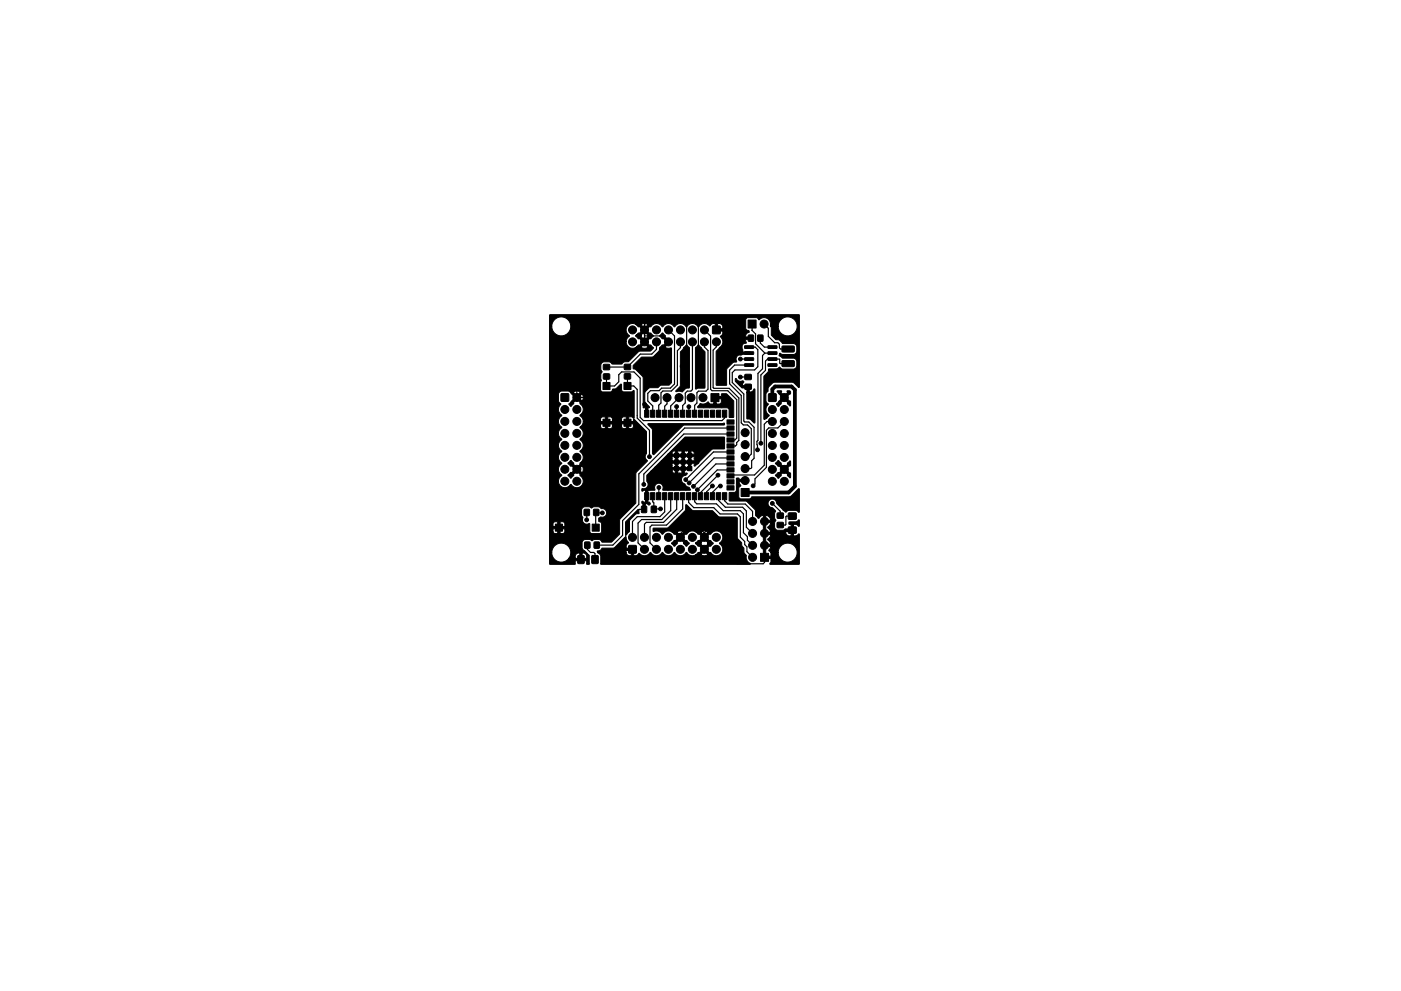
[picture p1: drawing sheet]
<svg xmlns="http://www.w3.org/2000/svg" width="297mm" height="210mm" viewBox="0 0 297 210" stroke-linecap="round" stroke-linejoin="round" font-family="sans-serif">
<g fill="#000" stroke="#000" stroke-width=".21">
<path d="M128 77.4h1.2v1h-1.2zM132.4 77.3h1.3v1.1h-1.3zM139.9 71.2l.6-.5 .6 .5-.1 .2 1 1.1-1 1.2 .6 .2h.8v7.3l-.6 .5h-1.6l-.7 .6h-1.8l-.9 .8-.1 2.1 1 1.2-.3 .1v1.5h-.4l-.1-.1v-1.4l-.5-.1-.1-6.3-1.5-1.7-.6-.2v-.6l1.8-1.8 2.4-.1 1.3-1.2 .1-.8 .6-.5 .2 .1 .8-.8-.8-.7-.2 .1zM144.9 73.7l.7-.5 .6 .6v8.4l-.8 .2-.7 .7-.6-.1-.7 .1-.1-.2 1-1.1v-7.1zM147.5 73.7l.7-.5 1.3 1.5-.1 7.6-1.4 .1-.4 .2-.2-.2zM151.1 69.2h1.6v1.6h-1.6zM157.9 73.4h1.8l.1 .5h-1.9zM157.9 74.7l1.8-.1 .1 .5-1.9 .1zM157.9 75.9h1.8l.1 .5-1.9 .1zM157.9 77.2h1.8l.1 .5h-1.9zM158.7 71.1h1v1.3h-1zM158.6 67.9h1.7v1.7h-1.7z"/>
<path d="M160.7 71.1h1v1.3h-1zM162.8 77.2h1.9v.5h-1.8zM162.8 75.9h1.9v.5l-1.8 .1zM162.8 74.7l1.9-.1v.5l-1.8 .1zM162.8 73.4h1.9v.5h-1.8zM165.8 73.5l2.5-.1 .1 .2v.9l-.2 .2h-2.3l-.1-.3zM165.8 76.6l2.5-.1 .1 .2v.9l-.2 .2h-2.3l-.1-.3zM116.5 66.8h52.9l.1 15.4h-.2l-.9-.9-.4-.2h-3.6l-.6 .1-.8 .9-.2 .9-.4 .6v1.5l.5 .6-.1 .2a1.45 1.45 0 0 0 .3 2.3l-.6 .6-.5 .2v-9.2l.8-.8 .2-.7h1.7l.6-.4 .6 .4h2.3l.4-.2 .3-.4v-1.1l-.4-.5-2.5-.1-.8-.5 .2-.6 .6 .3h2.2l.4-.2 .3-.5v-1l-.1-.3-.5-.3h-2.4l-.6-.7-.8-.1-1-1v-1.6l-.1-.3h1.6l.3 1.1 .9 .8a2.01 2.01 0 0 0 2.7-1.3 2.01 2.01 0 0 0-1.6-2.5 2.01 2.01 0 0 0-2.3 1.9h-1.6a1.47 1.47 0 0 0-1-1.8 1.59 1.59 0 0 0-1.5 .4l-.5-.4h-2l-.3 .4v1.8a.68 .68 0 0 0 .7 .6l.1 .2a1.01 1.01 0 0 0-.8 .9v.2h1.3l.1 .4-.2 .1h-1.2l.1 .8-.6 .2-.3 .4 .2 .9-.1 .4h1.6l.1 .3-.1 .2h-1.6l-.1 .1a.98 .98 0 0 0-1.1 .4 .98 .98 0 0 0 0 1.1l-.8 .1-1.3 1.4-.1 3.4h-2.1l-.1-7.1 .8-.9a1.44 1.44 0 0 0 .1-2.3l.5-.5v-.6l-1.5-.1-.1-.5h1.6v-.5l-.2-.4-.9-.2v1.1h-.5v-1.1l-.6 .1-.5 .5-.2-.2a1.46 1.46 0 0 0-2.2 .3l-.4-.3a1.46 1.46 0 0 0-2.2 .3l-.3-.3a1.46 1.46 0 0 0-2.2 .3l-.3-.3a1.46 1.46 0 0 0-2.3 .3l-.3-.3a1.46 1.46 0 0 0-2.2 .3l-.1-.1-.8 .8 .8 .7h.2l.5 .6-.5 .6-.2-.1-.8 .7 .8 .8 .2-.1 .5 .6-.5 .7h-2.5l-2.2 2.2-1 .1-.5 .4h-2l-.6-.4h-1.1l-.4 .1-.3 .6v.9l.3 .5-.3 .6 .1 1.2-.2 .4v1.6l.2 .3 .3 .2h1.7l.2-.2 .2-.5h.7l1-1 .2 .1v1.1l.2 .4h1.8l.5-.3 .2 .1v5.7l-.2 .1-.4-.3h-.6v1h1v-.4h.2l2.5 2.5v4.8a1.05 1.05 0 0 0 .3 1.5l-2.5 2.5v6.4l-3.3 3.4-.1 3.2-1.8 1.7h-1.9l-.4-.4-.4-.2-.9 .1-.5 .2-.5-.2h-1l-.5 .4v1.5l1.5 1.5-.1 1.8h-.5v-.7h-2.4l-.1 .7h-5.3l-.1-2.5h.5a2.01 2.01 0 0 0 1.4 2 2.01 2.01 0 0 0 2.2-.8l3.8 .1-.2-.9-.5-.3h-.3v1.1h-.5v-1.1l-.5 .1-.3 .2-.1 .8h-1.4l.3-.6 .1-.8a2.01 2.01 0 0 0-2.1-1.8 2.01 2.01 0 0 0-1.9 2h-.5v-4.5h.7l.4 .5h1.8l.3-.3 .1-.7h-1v1h-.6v-1h-1v.5h-.7v-1h3.2l.1-.6-.3-.4h-.7v1h-.6v-1h-.6l-.3 .3-.1 .7h-.7v-2.5h6.8l.3 .7a.91 .91 0 0 0 .2 1.1 .91 .91 0 0 0 1.1 .1l.1 .1v1.5l.2 .4 .3 .1 1.8-.1 .3-.3v-1.7l-.2-.3-.5-.2v-.6l.5-.3h.5a.91 .91 0 0 0 .7-.9 .91 .91 0 0 0-.8-.9h-.3l-.7-.4h-.9l-.5 .3-.5-.3h-1l-.5 .4-.1 1.3h-6.8v-7.1h1.9a1.42 1.42 0 0 0 1.1 1.3 1.42 1.42 0 0 0 1.5-.6 1.41 1.41 0 0 0 2.3 .3 1.41 1.41 0 0 0-.4-2.3l.2-.1-.8-.8-.8 .8 .1 .2-.5 .6-.7-.7 1.5-1.2h.8l.7 .7a1.32 1.32 0 0 0 0-1.5l-.7 .8h-.8l-.7-.8-.3 .1-.5-.6 .7-.6 .5 .5-.1 .3 .8 .7 .8-.7-.2-.2 .3-.2a1.44 1.44 0 0 0-.3-2.3 1.49 1.49 0 0 0 0-2.6 1.49 1.49 0 0 0 0-2.5l.2-.2h4.2l.4 .5h1.7l.3-.2 .1-.3h2l.4 .4h1.6l.3-.1 .2-.3v-.6h-1v1h-.5v-1h-1v.6h-2v-.5h-1v.9h-.5v-.9h-1v.5h-4.2l.4-.4 .2-.7h9.1v-1l-.9 .2-.1 .8h-2l-.1-.8-.8-.2-.1 1h-.5v-1h-.5l-.4 .3-.1 .7h-3.6l-.2-.6-.6-.7a1.49 1.49 0 0 0 0-2.5l.2-.2-.8-.7-.8 .7 .1 .3-.5 .5-.5-.4 1.3-1.5h.8l.7 .8a1.33 1.33 0 0 0 0-1.5l-.7 .7h-.8l-1-1.1h.6l.8 .8 .8-.8a1.33 1.33 0 0 0-1.6 0h-.6l-.5-.2h-1.3l-.4 .1-.3 .5v1.4l.5 .8a1.45 1.45 0 0 0 .2 2.3 1.48 1.48 0 0 0 0 2.6 1.48 1.48 0 0 0 0 2.5 1.49 1.49 0 0 0 0 2.6 1.48 1.48 0 0 0 0 2.5 1.48 1.48 0 0 0 0 2.5l-.5 .6-.2 .7h-1.9v-29.6h16.2a1.36 1.36 0 0 0 2.2 1.2h1a1.29 1.29 0 0 0 1.5-.1l-.8-.7-.7 .8h-1l.4-.5 .2 .1 .8-.8-.8-.7-.2 .1-.5-.6 .1-.2h1l.1 .2-.1 .1 .8 .8 .7-.8v-.3l-.8-.7-.7 .7h-1l.4-.4 .2 .1 .8-.8-.8-.8-.2 .1-.4-.4h1l.8 .7 .7-.7a1.33 1.33 0 0 0-1.5 0h-1a1.4 1.4 0 0 0-2 .4 1.4 1.4 0 0 0 .6 2l-.6 .6-.2 .6h-16.2v-3.3h.5l.3 1.1 .9 .8a2.01 2.01 0 0 0 2.7-1.3 2.01 2.01 0 0 0-1.6-2.5 2.01 2.01 0 0 0-2.3 1.9h-.5zM119 83.6h1.5v1.5h-1.5zM128 79.4h1.2v1h-1.2zM127.8 88.9h1.5v1.5h-1.5zM127.8 81.1h1.5v1.5h-1.5z"/>
<path d="M132.4 79.3h1.3v1.1h-1.3zM132.3 88.9h1.5v1.5h-1.5zM132.3 81.1h1.5v1.5h-1.5zM136.7 87h.9v1.5h-.9zM137.9 87h.9v1.5h-.9zM139.2 87h.9v1.5h-.9zM140.5 87h.9v1.5h-.9zM141.8 87h.8v1.5h-.8zM143 97.6h.9v.9h-.9zM143 99h.9v.9h-.9zM143 96.2h.9v.9h-.9zM143 87h.9v1.5h-.9z"/>
<path d="M144.3 87h.9v1.5h-.9zM144.4 97.6h.9v.9h-.9zM144.4 99h.9v.9h-.9zM144.4 96.2h.9v.9h-.9zM145.6 87h.9v1.5h-.9zM145.8 96.2h.9v.9h-.9zM145.8 97.6h.9v.9h-.9zM145.8 99h.9v.9h-.9zM146.8 87h.9v1.5h-.9zM148.1 87h.9v1.5h-.9zM149.4 87h.9v1.5h-.9zM150.6 87h.9v1.5h-.9z"/>
<path d="M150.7 83.5h1.7v1.7h-1.7zM151.9 87h.9v1.5h-.9zM153.2 87h.9v1.5h-.9zM137.4 89.9h15.6l.5-.2 .1 .3-.1 .2h-8.6l-6.3 6.3-.3-.3v-5l-.9-1.1zM140.2 97.8h7v-.9h-.7v.9h-.5v-.9h-.9v.9h-.5v-.9h-.9v.9h-.5v-.9h-.7v.9h-2.3l1.4-1.4h5.6l-.1-.5-.4-.2h-.2v.7h-.5v-.7h-.9v.7h-.5v-.7h-.9v.7h-.5v-.7l-.6 .1-.1 .6h-.9l3.7-3.7h8.3v2.5l-2.6 .1-3.6 3.6-.2-.1v-.5h-.7v1.3l-1.4 .1v.7l.5-.1 .1 .2-.3 .4a.91 .91 0 0 0-.9 .8 .91 .91 0 0 0 .6 .9l.4 .5 .6 .3 .2 .6h-5.7a1.23 1.23 0 0 0-.4-1.3l-.4-.2a.93 .93 0 0 0-.9 1.4l-.1 .1h-1.4v2.5h.3l.2 .4-.3 .3-.8-.4v1.4l-.4 .1-.1-.1v-1.3l-.2-.1v-.3l.1-.2 .7 .2v-2.5l-.8 .2v-.4l.2-.1a.93 .93 0 0 0 1-.5 .93 .93 0 0 0-.2-1.1l.1-1.3 .9-.9h4.4l.4 .5h1.7v-.7h-.9v.7h-.5v-.7h-.7v.2h-4.4l.7-.7h7.2v-.9h-.9v.9h-.5v-.9h-.9v.9h-.5v-.9h-.7v.9h-3.7zM148.4 85.6h.1a1.52 1.52 0 0 0 1.7-.3l.4 .4h2.1l.2-.4v-.7h-1.1v1.1h-.5l.1-1.5 1.5-.1 .1-.6 1.1 .1 1.5 1.5-.1 3.4h-.9v-1.6l-.3-.3-6.3-.1-.1-.3zM154.1 99.3h1.5v.9h-1.5zM154.1 98h1.5v.9h-1.5zM154.1 96.7h1.5v.9h-1.5zM154.1 95.4h1.5v.9h-1.5zM154.1 94.2h1.5v.9h-1.5zM154.1 92.9h1.5v.9h-1.5z"/>
<path d="M154.1 91.6h1.5v.9h-1.5zM154.1 90.4h1.5v.9h-1.5zM154.1 89.1h1.5v.9h-1.5zM155.9 80.3h.2l.6 .6 .8-.1 .2 .1-.3 .9h1.4l.1 1.4 .5-.1 .5-.6 .1 .1v7.1l-.9-.7-.8-.2 .1-6.5h-1.1l-1.4-1.4zM158 81.5h1.3v1.1h-1.3zM158 79.5h1.3v1h-1.3zM163 83.6h1.5v1.5h-1.5zM164.4 98.2l.7-.5 .5 .6-.1 .2 .8 .7 .7-.7v-.3l.6-.4v1l-.9 .8 .9 .8v.9l-.2 .1-.4-.5v-.2l-.7-.7-.8 .7 .1 .2-.7 .5-.5-.6 .6-.6 .2 .1 .7-.7-.7-.8-.3 .1zM164.8 83l.9-.1-.2 .3 .8 .8 .7-.8-.1-.1v-.2l.7 .1v.6l-.9 .8 .9 .7v1h-.2l-.4-.4v-.2l-.7-.8-.8 .8 .1 .2-.7 .5-.3-.5 1.3-1.4-.8-.8zM117.8 111.2h1.4v1.5h-1.4zM122.5 117.9h1.3v1.6h-1.3zM123.9 108.1h1v1.2h-1z"/>
<path d="M124 115h1v1.3h-1zM125.5 117.9h1.3v1.6h-1.3zM125.5 111.2h1.6v1.5h-1.6zM125.9 108.1h1v1.2h-1zM126 115h1v1.3h-1zM133.3 115.8h1.6v1.5h-1.6zM132.7 110.7l2.5-2.6h.2l.1 .9-.8 .1-1.1 1.2-.1 2.4-.7 .8-.2-.1zM136 107.4h1.1v1.3h-1.1zM136.7 104.5h.9v1.5h-.9zM138.1 107.4h1v1.3h-1zM137.9 104.5h.9v1.5h-.9zM139.2 104.5h.9v1.5h-.9z"/>
<path d="M140.5 104.5h.9v1.5h-.9zM141.8 104.5h.8v1.5h-.8zM143 104.5h.9v1.5h-.9zM144.3 104.5h.9v1.5h-.9zM126.7 116.9a1 1 0 0 0 1-.6l2.5-.1 2.4-2.3 .3 .7 .4 .5-.5 .5-.1 .7h1.6l.1 1.6 .6-.1 .4-.4 .3 .1a1.36 1.36 0 0 0 2.1-.2l.1-.1a1.52 1.52 0 0 0 2.3 .2l.3-.2a1.41 1.41 0 0 0 2.4 .1v-.1a1.52 1.52 0 0 0 2.4 .2l.2-.2a1.44 1.44 0 0 0 2.1 .5h1a1.29 1.29 0 0 0 1.5 0l-.8-.8-.7 .8h-1l.4-.5 .2 .1 .8-.8h.7l.8 .8 .1-.1a1.52 1.52 0 0 0 2.3 .2 1.45 1.45 0 0 0-.4-2.1l.5-.5a1.4 1.4 0 0 0-.5-2 1.4 1.4 0 0 0-1.9 .6l-.1-.1-.8 .7 .8 .8 .2-.1 .5 .5-.5 .6h-.2l-.8 .7h-.7l-.8-.7-.2 .1-.5-.6 .1-.2h1l.1 .2-.1 .1 .7 .8 .8-.8-.1-.1 .1-.2-.8-.7-.7 .7h-1l.4-.4 .2 .1 .8-.8-.8-.7h-.2l-.4-.4h1l.7 .7 .8-.7a1.3 1.3 0 0 0-1.5 0h-1a1.47 1.47 0 0 0-2.1 .5l-.1-.1-.8 .7 .8 .8 .2-.1 .5 .5-.5 .6-.2 .1-.5-.6 .1-.2-.7-.7-.8 .7 .1 .3-.7 .5-.5-.7 .5-.5 .2 .1 .8-.8-.8-.7h-.2l-.4-.4h1l.8 .7 .7-.7a1.3 1.3 0 0 0-1.5 0h-1a1.47 1.47 0 0 0-2.1 .5l-.3-.4a1.4 1.4 0 0 0-1.5-.2l-.2-.2 .1-.5 2.9-.1 .3-.1 3.6-3.5 .1-1.3 1.5 1.2h4.1l1.5 1.4h3.5l.3 .2v4.2l1 1.1v.6l.4 .5 .1 1 .4 .7a1.48 1.48 0 0 0 .9 1.6l-.1 .1h-31.5l-.2-.1 .1-1.7-.7-.7h6l.3 .6 .8 .1v-1.1h-1.1v.4h-6zM145.6 104.5h.9v1.5h-.9zM146.8 104.5h.9v1.5h-.9zM148.1 104.5h.9v1.5h-.9zM149.4 104.5h.9v1.5h-.9zM150.6 104.5h.9v1.5h-.9zM151.9 104.5h.9v1.5h-.9zM153.2 104.5h.9v1.5h-.9z"/>
<path d="M154.1 103.1h1.5v.9h-1.5zM154.1 101.8h1.5v.9h-1.5zM154.1 100.5h1.5v.9h-1.5zM156.2 101.5l.4-.1 .1 .3h1.4l.1 .1v.4h-1.5l.4 .9-.5 .4v1.9l.4 .4h1.9l.5-.4h8l.4-.2 1.5-1.5h.2l-.1 5-.7-.4h-1.5l-.6 .4-1.9-1.9a.92 .92 0 0 0-1-.9 .92 .92 0 0 0-.9 1 .92 .92 0 0 0 1 .8l.7 .7-.3 .6v.9l.3 .5-.3 .5v.9l.5 .6 1.2 .1 .6-.3h1.2v-.9l-.4-.1v-.4l1.5-.1 .5-.4 .2 .1-.1 1.3-.5-.4h-.7v2.4l.7-.1 .4-.3 .2 .1v6.3h-6.2l-.1-.1 .2-.4 .1-.7-1.6-.1-.1-.4h1.7l-.1-.8h1.6a2.01 2.01 0 0 0 1.8 2.1 2.01 2.01 0 0 0 2.2-1.8 2.01 2.01 0 0 0-1.6-2.2h-.6a2 2 0 0 0-1.8 1.9h-1.6l-.4-.4 .4-.8h-1v2h-.6v-2.6l1.6 .1-.2-.6-.5-.5 .6-.5 .1-.5h-1v2h-.6v-2.4h4.8l.3 .5 .8 .2v-1h-1.1v.3h-4.8l1.6-.1-.2-.6-.5-.4 .6-.6 .1-.4h-1v2h-.6v-2.5h1.6a1.29 1.29 0 0 0-1-1.1v1.1h-.6v-1.1l-1.1 .7-.5-.6-.1-1.3-1.9-1.8-3.6-.1v-1.7h1.1l.4-.4zM157.1 103.6h1.7v1.7h-1.7zM161.3 117.4h1.6v1.7h-1.6zM164.8 108.9h1.3v1h-1.3zM164.8 110.9h1.3v1h-1.3zM167.2 111.8h1.6v1.3h-1.6zM167.2 108.9h1.6v1.2h-1.6z"/>
<circle cx="134.1" cy="70" r=".85"/>
<circle cx="134.1" cy="72.5" r=".85"/>
<circle cx="136.7" cy="72.5" r=".85"/>
<circle cx="136.7" cy="70" r=".85"/>
<circle cx="139.2" cy="72.5" r=".85"/>
<circle cx="139.2" cy="70" r=".85"/>
<circle cx="141.7" cy="72.5" r=".85"/>
<circle cx="141.7" cy="70" r=".85"/>
<circle cx="144.3" cy="72.5" r=".85"/>
<circle cx="144.3" cy="70" r=".85"/>
<circle cx="144.6" cy="77.7" r=".4"/>
<circle cx="146.8" cy="72.5" r=".85"/>
<circle cx="146.8" cy="70" r=".85"/>
<circle cx="148.1" cy="77.7" r=".4"/>
<circle cx="149.4" cy="70" r=".85"/>
<circle cx="149.4" cy="72.5" r=".85"/>
<circle cx="151.9" cy="72.5" r=".85"/>
<circle cx="157" cy="80" r=".4"/>
<circle cx="157" cy="76.2" r=".4"/>
<circle cx="157" cy="74.9" r=".4"/>
<circle cx="162" cy="68.7" r=".85"/>
<circle cx="118.2" cy="81.1" r=".4"/>
<circle cx="119.8" cy="99.6" r=".85"/>
<circle cx="119.8" cy="97" r=".85"/>
<circle cx="119.8" cy="91.9" r=".85"/>
<circle cx="119.8" cy="89.4" r=".85"/>
<circle cx="119.8" cy="94.5" r=".85"/>
<circle cx="119.8" cy="86.9" r=".85"/>
<circle cx="122.3" cy="99.6" r=".85"/>
<circle cx="122.3" cy="84.3" r=".85"/>
<circle cx="122.3" cy="89.4" r=".85"/>
<circle cx="122.3" cy="86.9" r=".85"/>
<circle cx="122.3" cy="91.9" r=".85"/>
<circle cx="122.3" cy="97" r=".85"/>
<circle cx="122.3" cy="94.5" r=".85"/>
<circle cx="127.3" cy="95.2" r=".4"/>
<circle cx="136.7" cy="85.8" r=".4"/>
<circle cx="137.7" cy="96.9" r=".4"/>
<circle cx="138.9" cy="84.4" r=".85"/>
<circle cx="139.1" cy="95.2" r=".4"/>
<circle cx="141.4" cy="84.4" r=".85"/>
<circle cx="143.4" cy="86.3" r=".4"/>
<circle cx="144" cy="84.4" r=".85"/>
<circle cx="146" cy="86.3" r=".4"/>
<circle cx="146.5" cy="84.4" r=".85"/>
<circle cx="147.8" cy="95.2" r=".4"/>
<circle cx="147.8" cy="98.1" r=".4"/>
<circle cx="149" cy="84.4" r=".85"/>
<circle cx="157.1" cy="81.4" r=".4"/>
<circle cx="158" cy="96.9" r=".85"/>
<circle cx="158" cy="91.8" r=".85"/>
<circle cx="158" cy="99.4" r=".85"/>
<circle cx="158" cy="94.3" r=".85"/>
<circle cx="160.6" cy="95.4" r=".4"/>
<circle cx="161.3" cy="94" r=".4"/>
<circle cx="162.5" cy="80.4" r=".4"/>
<circle cx="163.8" cy="86.9" r=".85"/>
<circle cx="163.8" cy="97" r=".85"/>
<circle cx="163.8" cy="92" r=".85"/>
<circle cx="163.8" cy="99.6" r=".85"/>
<circle cx="163.8" cy="94.5" r=".85"/>
<circle cx="163.8" cy="89.4" r=".85"/>
<circle cx="166.3" cy="80.4" r=".4"/>
<circle cx="166.3" cy="84.3" r=".85"/>
<circle cx="166.3" cy="99.6" r=".85"/>
<circle cx="166.3" cy="94.5" r=".85"/>
<circle cx="166.3" cy="86.9" r=".85"/>
<circle cx="166.3" cy="89.4" r=".85"/>
<circle cx="166.3" cy="97" r=".85"/>
<circle cx="166.3" cy="92" r=".85"/>
<circle cx="118.5" cy="108.7" r=".4"/>
<circle cx="119.8" cy="102.1" r=".85"/>
<circle cx="122.3" cy="102.1" r=".85"/>
<circle cx="124.4" cy="110.3" r=".4"/>
<circle cx="127.7" cy="108.8" r=".4"/>
<circle cx="129.7" cy="113.7" r=".4"/>
<circle cx="134.1" cy="114" r=".85"/>
<circle cx="136.5" cy="102.8" r=".4"/>
<circle cx="136.6" cy="114" r=".85"/>
<circle cx="136.6" cy="116.5" r=".85"/>
<circle cx="139.2" cy="114" r=".85"/>
<circle cx="139.2" cy="116.5" r=".85"/>
<circle cx="139.7" cy="103.4" r=".4"/>
<circle cx="140" cy="108" r=".4"/>
<circle cx="141.7" cy="114" r=".85"/>
<circle cx="141.7" cy="116.5" r=".85"/>
<circle cx="144.3" cy="116.5" r=".85"/>
<circle cx="144.3" cy="114" r=".85"/>
<circle cx="145.4" cy="101.8" r=".4"/>
<circle cx="146.1" cy="102.5" r=".4"/>
<circle cx="146.8" cy="116.5" r=".85"/>
<circle cx="146.8" cy="114" r=".85"/>
<circle cx="147" cy="103.2" r=".4"/>
<circle cx="147.9" cy="103.9" r=".4"/>
<circle cx="149.3" cy="114" r=".85"/>
<circle cx="149.3" cy="116.5" r=".85"/>
<circle cx="151" cy="103.1" r=".4"/>
<circle cx="151.9" cy="116.5" r=".85"/>
<circle cx="151.9" cy="114" r=".85"/>
<circle cx="152.2" cy="100.8" r=".4"/>
<circle cx="152.7" cy="103.1" r=".4"/>
<circle cx="154.9" cy="115.9" r=".4"/>
<circle cx="158" cy="102" r=".85"/>
<circle cx="159.6" cy="118.2" r=".85"/>
<circle cx="159.6" cy="113.2" r=".85"/>
<circle cx="159.6" cy="115.7" r=".85"/>
<circle cx="159.6" cy="110.6" r=".85"/>
<circle cx="159.7" cy="103.1" r=".4"/>
<circle cx="162.1" cy="113.2" r=".85"/>
<circle cx="162.1" cy="115.7" r=".85"/>
<circle cx="162.1" cy="110.6" r=".85"/>
<circle cx="163.7" cy="106.8" r=".4"/>
<circle cx="163.8" cy="102.1" r=".85"/>
<circle cx="166.3" cy="102.1" r=".85"/>
</g>
<g fill="none" stroke="#000" stroke-width=".25">
<path d="M128.6 79.9v2h1.7l.9-.9v-1.5l.6-.6h2.6l1.3 1.3v8.4l.7 .6h16.7l.5-.5v-.9M133 79.9v2M136.6 71.2l3.9 .1 1.2 1.2M139.2 72.5v1.6l-1 1h-2.4l-2.8 2.8h-4.4M141.7 70l1.3 1.3v10.2l-.9 .8h-1.8l-.5 .6h-1.9l-.6 .6v1.6l1.1 1v1.7M144.3 72.5v1.3l-.7 .6v7.3l-1.3 1.3h-1.8l-.4 .4v2.1l-.4 .5v1.8M145.6 68.1v8.6l-1 1M146.8 72.5v10.2l-.3 .3h-.8l-.4 .4v2.1l-.6 .5v1.8M148.1 77.7h.1M148.1 68.1v9.6M149.3 72.5v1.1l.8 .8v8.2l-.4 .4h-1.6l-.3 .3v2.2l-.5 .5v1.8M149.3 70l1.4 1.3v11.3l.2 .3h3.4l1.9 1.9v8.2l-.4 .4h-.9"/>
<path d="M151.9 72.5v1.1l-.7 .7v7.9l.2 .2h3.2l2 2v9l-.4 .5v.5l-.3 .2h-1M157 76.2h1.8M157 71.7l-1.8-1.7h-3.3v-1.3l-.6-.6h-13.9l-.8 .7v3.7M157 71.7h2.2M157 71.7v3.2h1.8M158.6 80h-1.6M158.8 76.2h.1M158.8 73.6h1.3l.6 .6v3.6l-.7 .7h-4.2l-.5 .6v2.1l2.4 2.4v5.7l.2 .2h.9l1.1 1.1v6.6l-.5 .6v1.4l-.2 .2h-1.2M158.8 74.9h.1M158.8 77.5h-3l-1.1 1v2.9l2.5 2.5v5.8l.4 .5h.9l.8 .7v5.4l-.5 .6h-.8M159.4 70.1l.8 .7v2.1l2 2M159.5 68.7v1.3"/>
<path d="M159.5 70l-.1 .1M161.2 71.7v1.1l.9 .8h1.7M162 68.7l.9 .9v1.8l1.4 1.3h.6l.4 .3v.8l.2 .2h1.6M162.2 74.9l-.5 .5v2.8l-1 1v14.2l-.2 .2 .1 1.8M163.4 74.9h.1M163.8 74.9h-1.6M167.1 77.1h-1.7l-.2-.9h-2.5l-.4 .4v2l-1 1v14.4M118.2 81.1h3.6l.5 .6v2.6h5.2l1.1 1.1v6.4l-1.2 1.3v2.1M128.6 89.7h4.4M128.6 89.7h.1M133 81.9h.1M133 81.9h1.4l.7 .7v6.1l2.6 2.6v5.6"/>
<path d="M136.7 85.8l.4 .4v1.6M141.4 84.4v1.3l-.5 .5v1.6M143.4 99.4h-1.6l-4.7 4.7v2.5l-.5 .6v.9h-1l-2.9 2.9v5.4l.1 .1h1.3M143.5 86.3v1.5M144 84.4l-1.8 1.7v1.7M146 86.3v1.5M147.8 95.2v2.9l-1.6-.1M154.9 95.9h-3.6l-5.9 5.9M154.9 97.2h-3.5l-5.3 5.3M154.9 98.4h-3.1l-4.8 4.8M154.9 99.7h-2.8l-4.2 4.2M154.9 90.8h-9.7l-9.8 9.7v6.5l-3.4 3.5v3.1l-2.1 2.1h-3.4"/>
<path d="M154.9 92.1h-9.9l-8.5 8.5v2.2M157.1 81.4l.6 .7h.9M162.5 80.4h3.8M163.7 89.4h-1.1l-.6 .6v8.7l-2 2.1h-4.9l-.2 .2M166.3 80.4h.1M166.3 89.4l-1.4 1.4h-1.9l-.5 .5v7.9l-2.4 2.4v1.1l-.4 .4M118.5 108.7v3.2h2.4l1.8 1.8M122.7 113.7h7M122.7 113.7v2.6l.5 .5v1.9M124.4 108.7v1.6M124.4 110.3h.1M124.5 115.7v.8l.7 .7h.7l.3 .3v1.2"/>
<path d="M127.7 108.8l-1.3-.1-.1 .1v3.1M129.7 113.7h.1M138.4 105.3v1.2l.2 .2v1.4l1.4-.1M139.7 103.4v1.8M139.7 105.2v.1M140.9 105.3v3.3l-1 1h-4.8l-1 1v3.4M142.2 105.3v3l-1.9 1.9h-4.3l-.7 .8v4.2l1.3 1.3M143.5 105.3v2.7l-2.8 2.8h-3.7l-.4 .4v2.8M144.7 105.3v2.7l-3.4 3.4h-3.1l-.4 .4v3.4l1.4 1.3M146 105.3v1.3l1.1 1.1h4.2l1.4 1.3h3.7l.6 .6v4.4l.9 .9v.6l.5 .5v1l1.2 1.2M147.3 105.3v1.1l.4 .5h4.2l1.4 1.4h3.6l.7 .7v4l.9 .9v.7l1.1 1.1M149.3 114v-1l.8-.7h3.4l1.4 1.5v4.4l1.4 1.4h5.5l.3-.3v-1.1"/>
<path d="M149.3 113.1l-.7-.7h-3.4l-.9 .9v.7M151 103.1l-1.2 1.2v1M152.2 100.8l-3.6 3.7v.8M152.4 105.3v.9l1.4 1.4h3.7l.7 .8v3.4l1.4 1.4M152.7 103.1h-.3l-1.3 1.3v.9M153.6 105.3v.9l.7 .7h3.7l1.6 1.6v2.1M163.7 106.8l1.7 1.7v.9M168 112.5l-.3 .3h-1.4l-.4 .4h-3.8M168 109.5h-1.2l-.2 .1v1.7l-.1 .1h-1.1"/>
</g>
<path d="M163.7 84.3v-1.7l.6-.6h3.5l.7 .7v20.5l-1.3 1.3h-9.2" fill="none" stroke="#000" stroke-width=".8"/>
</svg>
